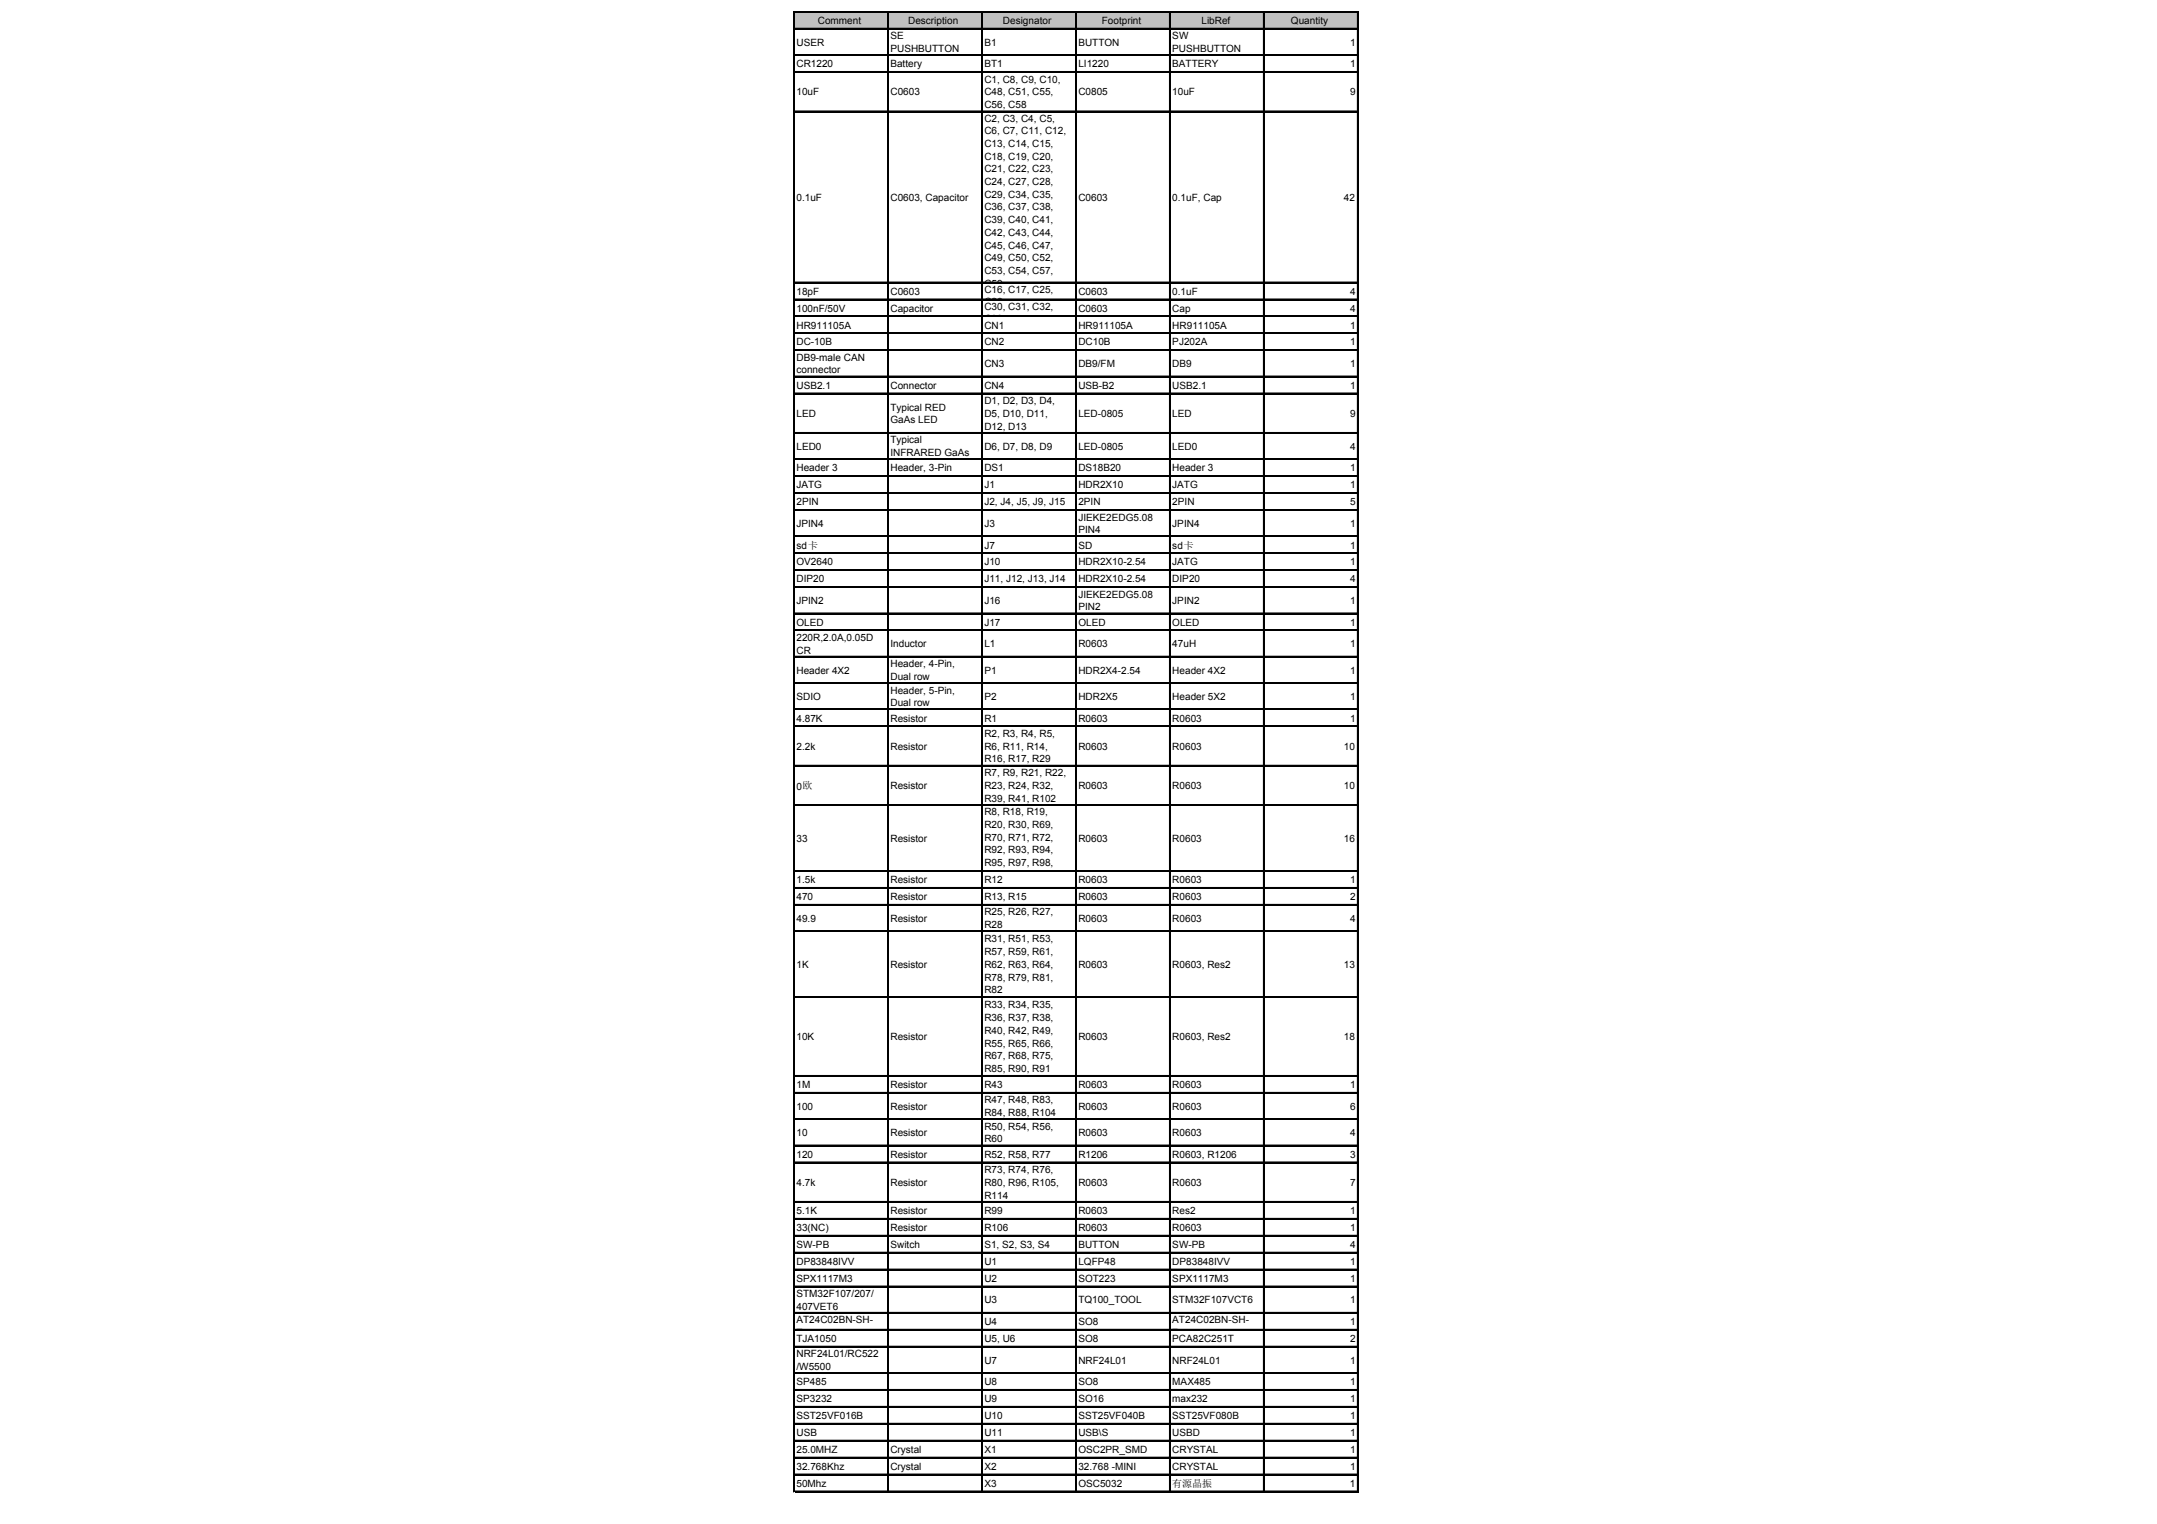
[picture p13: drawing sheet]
<svg xmlns="http://www.w3.org/2000/svg" width="297mm" height="210mm" viewBox="0 0 297 210" stroke-linecap="round" stroke-linejoin="round" font-family="sans-serif">
<defs><g id="words">
<g font-size="1.4">
<text x="112.6" y="3.3">Comment</text>
<text x="122.6" y="5.4">SE</text>
<text x="125.1" y="3.3">Description</text>
<text x="138.1" y="3.3">Designator</text>
<text x="151.7" y="3.3">Footprint</text>
<text x="161.4" y="5.4">SW</text>
<text x="165.5" y="3.3">LibRef</text>
<text x="177.8" y="3.3">Quantity</text>
<text x="109.7" y="6.3">USER</text>
<text x="109.7" y="9.3">CR1220</text>
<text x="122.6" y="7.2">PUSHBUTTON</text>
<text x="122.6" y="9.3">Battery</text>
<text x="135.6" y="6.3">B1</text>
<text x="135.6" y="9.3">BT1</text>
<text x="135.6" y="11.4">C1, C8, C9, C10,</text>
<text x="148.5" y="6.3">BUTTON</text>
<text x="148.5" y="9.3">LI1220</text>
<text x="161.4" y="7.2">PUSHBUTTON</text>
<text x="161.4" y="9.3">BATTERY</text>
<text x="185.9" y="6.3">1</text>
<text x="185.9" y="9.3">1</text>
<text x="109.7" y="13.1">10uF</text>
<text x="122.6" y="13.1">C0603</text>
<text x="135.6" y="13.1">C48, C51, C55,</text>
<text x="135.6" y="14.9">C56, C58</text>
<text x="135.6" y="16.7">C2, C3, C4, C5,</text>
<text x="148.5" y="13.1">C0805</text>
<text x="161.4" y="13.1">10uF</text>
<text x="185.9" y="13.1">9</text>
<text x="135.6" y="18.5">C6, C7, C11, C12,</text>
<text x="135.6" y="20.2">C13, C14, C15,</text>
<text x="135.6" y="22">C18, C19, C20,</text>
<text x="135.6" y="23.7">C21, C22, C23,</text>
<text x="109.7" y="27.6">0.1uF</text>
<text x="122.6" y="27.6">C0603, Capacitor</text>
<text x="135.6" y="25.5">C24, C27, C28,</text>
<text x="135.6" y="27.2">C29, C34, C35,</text>
<text x="135.6" y="29">C36, C37, C38,</text>
<text x="148.5" y="27.6">C0603</text>
<text x="161.4" y="27.6">0.1uF, Cap</text>
<text x="185.1" y="27.6">42</text>
<text x="135.6" y="30.7">C39, C40, C41,</text>
<text x="135.6" y="32.5">C42, C43, C44,</text>
<text x="135.6" y="34.2">C45, C46, C47,</text>
<text x="135.6" y="36">C49, C50, C52,</text>
<text x="109.7" y="40.6">18pF</text>
<text x="122.6" y="40.6">C0603</text>
<text x="135.6" y="37.7">C53, C54, C57,</text>
<text x="135.6" y="39.5">C59</text>
<text x="135.6" y="40.3">C16, C17, C25,</text>
<text x="148.5" y="40.6">C0603</text>
<text x="161.4" y="40.6">0.1uF</text>
<text x="185.9" y="40.6">4</text>
<text x="109.7" y="42.9">100nF/50V</text>
<text x="109.7" y="45.3">HR911105A</text>
<text x="109.7" y="47.6">DC-10B</text>
<text x="122.6" y="42.9">Capacitor</text>
<text x="135.6" y="42.1">C26</text>
<text x="135.6" y="42.6">C30, C31, C32,</text>
<text x="135.6" y="44.4">C33</text>
<text x="135.6" y="45.3">CN1</text>
<text x="135.6" y="47.6">CN2</text>
<text x="148.5" y="42.9">C0603</text>
<text x="148.5" y="45.3">HR911105A</text>
<text x="148.5" y="47.6">DC10B</text>
<text x="161.4" y="42.9">Cap</text>
<text x="161.4" y="45.3">HR911105A</text>
<text x="161.4" y="47.6">PJ202A</text>
<text x="185.9" y="42.9">4</text>
<text x="185.9" y="45.3">1</text>
<text x="185.9" y="47.6">1</text>
<text x="109.7" y="49.7">DB9-male CAN</text>
<text x="109.7" y="51.4">connector</text>
<text x="109.7" y="53.5">USB2.1</text>
<text x="122.6" y="53.5">Connector</text>
<text x="135.6" y="50.6">CN3</text>
<text x="135.6" y="53.5">CN4</text>
<text x="148.5" y="50.6">DB9/FM</text>
<text x="148.5" y="53.5">USB-B2</text>
<text x="161.4" y="50.6">DB9</text>
<text x="161.4" y="53.5">USB2.1</text>
<text x="185.9" y="50.6">1</text>
<text x="185.9" y="53.5">1</text>
<text x="109.7" y="57.4">LED</text>
<text x="122.6" y="56.5">Typical RED</text>
<text x="122.6" y="58.3">GaAs LED</text>
<text x="135.6" y="55.7">D1, D2, D3, D4,</text>
<text x="135.6" y="57.4">D5, D10, D11,</text>
<text x="135.6" y="59.2">D12, D13</text>
<text x="148.5" y="57.4">LED-0805</text>
<text x="161.4" y="57.4">LED</text>
<text x="185.9" y="57.4">9</text>
<text x="109.7" y="62">LED0</text>
<text x="109.7" y="64.9">Header 3</text>
<text x="122.6" y="61">Typical</text>
<text x="122.6" y="62.8">INFRARED GaAs</text>
<text x="122.6" y="64.5">LED</text>
<text x="122.6" y="64.9">Header, 3-Pin</text>
<text x="135.6" y="62">D6, D7, D8, D9</text>
<text x="135.6" y="64.9">DS1</text>
<text x="148.5" y="62">LED-0805</text>
<text x="148.5" y="64.9">DS18B20</text>
<text x="161.4" y="62">LED0</text>
<text x="161.4" y="64.9">Header 3</text>
<text x="185.9" y="62">4</text>
<text x="185.9" y="64.9">1</text>
<text x="109.7" y="67.3">JATG</text>
<text x="109.7" y="69.6">2PIN</text>
<text x="135.6" y="67.3">J1</text>
<text x="135.6" y="69.6">J2, J4, J5, J9, J15</text>
<text x="148.5" y="67.3">HDR2X10</text>
<text x="148.5" y="69.6">2PIN</text>
<text x="148.5" y="71.7">JIEKE2EDG5.08</text>
<text x="161.4" y="67.3">JATG</text>
<text x="161.4" y="69.6">2PIN</text>
<text x="185.9" y="67.3">1</text>
<text x="185.9" y="69.6">5</text>
<text x="109.7" y="72.6">JPIN4</text>
<text x="109.7" y="75.6">sd卡</text>
<text x="109.7" y="77.9">OV2640</text>
<text x="135.6" y="72.6">J3</text>
<text x="135.6" y="75.6">J7</text>
<text x="135.6" y="77.9">J10</text>
<text x="148.5" y="73.4">PIN4</text>
<text x="148.5" y="75.6">SD</text>
<text x="148.5" y="77.9">HDR2X10-2.54</text>
<text x="161.4" y="72.6">JPIN4</text>
<text x="161.4" y="75.6">sd卡</text>
<text x="161.4" y="77.9">JATG</text>
<text x="185.9" y="72.6">1</text>
<text x="185.9" y="75.6">1</text>
<text x="185.9" y="77.9">1</text>
<text x="109.7" y="80.2">DIP20</text>
<text x="109.7" y="83.2">JPIN2</text>
<text x="135.6" y="80.2">J11, J12, J13, J14</text>
<text x="135.6" y="83.2">J16</text>
<text x="148.5" y="80.2">HDR2X10-2.54</text>
<text x="148.5" y="82.3">JIEKE2EDG5.08</text>
<text x="161.4" y="80.2">DIP20</text>
<text x="161.4" y="83.2">JPIN2</text>
<text x="185.9" y="80.2">4</text>
<text x="185.9" y="83.2">1</text>
<text x="109.7" y="86.2">OLED</text>
<text x="109.7" y="88.3">220R,2.0A,0.05D</text>
<text x="122.6" y="89.1">Inductor</text>
<text x="135.6" y="86.2">J17</text>
<text x="135.6" y="89.1">L1</text>
<text x="148.5" y="84.1">PIN2</text>
<text x="148.5" y="86.2">OLED</text>
<text x="148.5" y="89.1">R0603</text>
<text x="161.4" y="86.2">OLED</text>
<text x="161.4" y="89.1">47uH</text>
<text x="185.9" y="86.2">1</text>
<text x="185.9" y="89.1">1</text>
<text x="109.7" y="90">CR</text>
<text x="109.7" y="92.8">Header 4X2</text>
<text x="122.6" y="91.9">Header, 4-Pin,</text>
<text x="122.6" y="93.6">Dual row</text>
<text x="122.6" y="95.5">Header, 5-Pin,</text>
<text x="135.6" y="92.8">P1</text>
<text x="148.5" y="92.8">HDR2X4-2.54</text>
<text x="161.4" y="92.8">Header 4X2</text>
<text x="185.9" y="92.8">1</text>
<text x="109.7" y="96.4">SDIO</text>
<text x="109.7" y="99.4">4.87K</text>
<text x="122.6" y="97.3">Dual row</text>
<text x="122.6" y="99.4">Resistor</text>
<text x="135.6" y="96.4">P2</text>
<text x="135.6" y="99.4">R1</text>
<text x="135.6" y="101.5">R2, R3, R4, R5,</text>
<text x="148.5" y="96.4">HDR2X5</text>
<text x="148.5" y="99.4">R0603</text>
<text x="161.4" y="96.4">Header 5X2</text>
<text x="161.4" y="99.4">R0603</text>
<text x="185.9" y="96.4">1</text>
<text x="185.9" y="99.4">1</text>
<text x="109.7" y="103.3">2.2k</text>
<text x="122.6" y="103.3">Resistor</text>
<text x="135.6" y="103.3">R6, R11, R14,</text>
<text x="135.6" y="105">R16, R17, R29</text>
<text x="135.6" y="106.9">R7, R9, R21, R22,</text>
<text x="148.5" y="103.3">R0603</text>
<text x="161.4" y="103.3">R0603</text>
<text x="185.1" y="103.3">10</text>
<text x="109.7" y="108.7">0欧</text>
<text x="122.6" y="108.7">Resistor</text>
<text x="135.6" y="108.7">R23, R24, R32,</text>
<text x="135.6" y="110.4">R39, R41, R102</text>
<text x="135.6" y="112.3">R8, R18, R19,</text>
<text x="148.5" y="108.7">R0603</text>
<text x="161.4" y="108.7">R0603</text>
<text x="185.1" y="108.7">10</text>
<text x="109.7" y="115.9">33</text>
<text x="122.6" y="115.9">Resistor</text>
<text x="135.6" y="114">R20, R30, R69,</text>
<text x="135.6" y="115.8">R70, R71, R72,</text>
<text x="135.6" y="117.5">R92, R93, R94,</text>
<text x="135.6" y="119.3">R95, R97, R98,</text>
<text x="148.5" y="115.9">R0603</text>
<text x="161.4" y="115.9">R0603</text>
<text x="185.1" y="115.9">16</text>
<text x="109.7" y="121.6">1.5k</text>
<text x="109.7" y="124">470</text>
<text x="122.6" y="121.6">Resistor</text>
<text x="122.6" y="124">Resistor</text>
<text x="135.6" y="121">R100</text>
<text x="135.6" y="121.6">R12</text>
<text x="135.6" y="124">R13, R15</text>
<text x="148.5" y="121.6">R0603</text>
<text x="148.5" y="124">R0603</text>
<text x="161.4" y="121.6">R0603</text>
<text x="161.4" y="124">R0603</text>
<text x="185.9" y="121.6">1</text>
<text x="185.9" y="124">2</text>
<text x="109.7" y="126.9">49.9</text>
<text x="122.6" y="126.9">Resistor</text>
<text x="135.6" y="126.1">R25, R26, R27,</text>
<text x="135.6" y="127.8">R28</text>
<text x="135.6" y="129.8">R31, R51, R53,</text>
<text x="135.6" y="131.5">R57, R59, R61,</text>
<text x="148.5" y="126.9">R0603</text>
<text x="161.4" y="126.9">R0603</text>
<text x="185.9" y="126.9">4</text>
<text x="109.7" y="133.3">1K</text>
<text x="122.6" y="133.3">Resistor</text>
<text x="135.6" y="133.3">R62, R63, R64,</text>
<text x="135.6" y="135">R78, R79, R81,</text>
<text x="135.6" y="136.8">R82</text>
<text x="148.5" y="133.3">R0603</text>
<text x="161.4" y="133.3">R0603, Res2</text>
<text x="185.1" y="133.3">13</text>
<text x="109.7" y="143.3">10K</text>
<text x="122.6" y="143.3">Resistor</text>
<text x="135.6" y="138.9">R33, R34, R35,</text>
<text x="135.6" y="140.6">R36, R37, R38,</text>
<text x="135.6" y="142.4">R40, R42, R49,</text>
<text x="148.5" y="143.3">R0603</text>
<text x="161.4" y="143.3">R0603, Res2</text>
<text x="185.1" y="143.3">18</text>
<text x="109.7" y="149.9">1M</text>
<text x="122.6" y="149.9">Resistor</text>
<text x="135.6" y="144.1">R55, R65, R66,</text>
<text x="135.6" y="145.9">R67, R68, R75,</text>
<text x="135.6" y="147.6">R85, R90, R91</text>
<text x="135.6" y="149.9">R43</text>
<text x="148.5" y="149.9">R0603</text>
<text x="161.4" y="149.9">R0603</text>
<text x="185.9" y="149.9">1</text>
<text x="109.7" y="152.8">100</text>
<text x="122.6" y="152.8">Resistor</text>
<text x="135.6" y="152">R47, R48, R83,</text>
<text x="135.6" y="153.7">R84, R88, R104</text>
<text x="135.6" y="155.6">R50, R54, R56,</text>
<text x="148.5" y="152.8">R0603</text>
<text x="161.4" y="152.8">R0603</text>
<text x="185.9" y="152.8">6</text>
<text x="109.7" y="156.5">10</text>
<text x="109.7" y="159.5">120</text>
<text x="122.6" y="156.5">Resistor</text>
<text x="122.6" y="159.5">Resistor</text>
<text x="135.6" y="157.3">R60</text>
<text x="135.6" y="159.5">R52, R58, R77</text>
<text x="135.6" y="161.6">R73, R74, R76,</text>
<text x="148.5" y="156.5">R0603</text>
<text x="148.5" y="159.5">R1206</text>
<text x="161.4" y="156.5">R0603</text>
<text x="161.4" y="159.5">R0603, R1206</text>
<text x="185.9" y="156.5">4</text>
<text x="185.9" y="159.5">3</text>
<text x="109.7" y="163.3">4.7k</text>
<text x="109.7" y="167.2">5.1K</text>
<text x="122.6" y="163.3">Resistor</text>
<text x="122.6" y="167.2">Resistor</text>
<text x="135.6" y="163.3">R80, R96, R105,</text>
<text x="135.6" y="165.1">R114</text>
<text x="135.6" y="167.2">R99</text>
<text x="148.5" y="163.3">R0603</text>
<text x="148.5" y="167.2">R0603</text>
<text x="161.4" y="163.3">R0603</text>
<text x="161.4" y="167.2">Res2</text>
<text x="185.9" y="163.3">7</text>
<text x="185.9" y="167.2">1</text>
<text x="109.7" y="169.6">33(NC)</text>
<text x="109.7" y="171.9">SW-PB</text>
<text x="122.6" y="169.6">Resistor</text>
<text x="122.6" y="171.9">Switch</text>
<text x="135.6" y="169.6">R106</text>
<text x="135.6" y="171.9">S1, S2, S3, S4</text>
<text x="148.5" y="169.6">R0603</text>
<text x="148.5" y="171.9">BUTTON</text>
<text x="161.4" y="169.6">R0603</text>
<text x="161.4" y="171.9">SW-PB</text>
<text x="185.9" y="169.6">1</text>
<text x="185.9" y="171.9">4</text>
<text x="109.7" y="174.2">DP83848IVV</text>
<text x="109.7" y="176.5">SPX1117M3</text>
<text x="109.7" y="178.6">STM32F107/207/</text>
<text x="135.6" y="174.2">U1</text>
<text x="135.6" y="176.5">U2</text>
<text x="135.6" y="179.5">U3</text>
<text x="148.5" y="174.2">LQFP48</text>
<text x="148.5" y="176.5">SOT223</text>
<text x="148.5" y="179.5">TQ100_TOOL</text>
<text x="161.4" y="174.2">DP83848IVV</text>
<text x="161.4" y="176.5">SPX1117M3</text>
<text x="161.4" y="179.5">STM32F107VCT6</text>
<text x="185.9" y="174.2">1</text>
<text x="185.9" y="176.5">1</text>
<text x="185.9" y="179.5">1</text>
<text x="109.7" y="180.4">407VET6</text>
<text x="109.7" y="182.2">AT24C02BN-SH-</text>
<text x="109.7" y="184">T</text>
<text x="109.7" y="184.8">TJA1050</text>
<text x="135.6" y="182.5">U4</text>
<text x="135.6" y="184.8">U5, U6</text>
<text x="148.5" y="182.5">SO8</text>
<text x="148.5" y="184.8">SO8</text>
<text x="161.4" y="182.2">AT24C02BN-SH-</text>
<text x="161.4" y="184">T</text>
<text x="161.4" y="184.8">PCA82C251T</text>
<text x="185.9" y="182.5">1</text>
<text x="185.9" y="184.8">2</text>
<text x="109.7" y="186.9">NRF24L01/RC522</text>
<text x="109.7" y="188.7">/W5500</text>
<text x="109.7" y="190.8">SP485</text>
<text x="135.6" y="187.8">U7</text>
<text x="135.6" y="190.8">U8</text>
<text x="148.5" y="187.8">NRF24L01</text>
<text x="148.5" y="190.8">SO8</text>
<text x="161.4" y="187.8">NRF24L01</text>
<text x="161.4" y="190.8">MAX485</text>
<text x="185.9" y="187.8">1</text>
<text x="185.9" y="190.8">1</text>
<text x="109.7" y="193.1">SP3232</text>
<text x="109.7" y="195.4">SST25VF016B</text>
<text x="109.7" y="197.8">USB</text>
<text x="135.6" y="193.1">U9</text>
<text x="135.6" y="195.4">U10</text>
<text x="135.6" y="197.8">U11</text>
<text x="148.5" y="193.1">SO16</text>
<text x="148.5" y="195.4">SST25VF040B</text>
<text x="148.5" y="197.8">USB\S</text>
<text x="161.4" y="193.1">max232</text>
<text x="161.4" y="195.4">SST25VF080B</text>
<text x="161.4" y="197.8">USBD</text>
<text x="185.9" y="193.1">1</text>
<text x="185.9" y="195.4">1</text>
<text x="185.9" y="197.8">1</text>
<text x="109.7" y="200.1">25.0MHZ</text>
<text x="109.7" y="202.4">32.768Khz</text>
<text x="122.6" y="200.1">Crystal</text>
<text x="122.6" y="202.4">Crystal</text>
<text x="135.6" y="200.1">X1</text>
<text x="135.6" y="202.4">X2</text>
<text x="148.5" y="200.1">OSC2PR_SMD</text>
<text x="148.5" y="202.4">32.768 -MINI</text>
<text x="161.4" y="200.1">CRYSTAL</text>
<text x="161.4" y="202.4">CRYSTAL</text>
<text x="185.9" y="200.1">1</text>
<text x="185.9" y="202.4">1</text>
<text x="109.7" y="204.8">50Mhz</text>
<text x="135.6" y="204.8">X3</text>
<text x="148.5" y="204.8">OSC5032</text>
<text x="161.4" y="204.9">有源晶振</text>
<text x="185.9" y="204.8">1</text>
</g>
</g></defs>
<path d="M109.4 1.7h77.6v2.3h-77.6z" fill="#c0c0c0"/>
<g fill="none" stroke="#000" stroke-width=".14">
<path d="M109.3 1.6v203.9M109.5 1.6h77.6M109.5 3.9h77.6M109.5 7.5h77.6M109.5 9.8h77.6M109.5 15.3h77.6M122.2 1.7v203.8M135.2 1.7v203.8M148.1 1.7v203.8M161 1.7v203.8M174 1.7v203.8M186.9 1.7v203.8"/>
<path d="M109.5 38.8h77.6M109.5 41.2h77.6M109.5 43.5h77.6M109.5 45.8h77.6M109.5 48.2h77.6M109.5 51.8h77.6M109.5 54.1h77.6M109.5 59.6h77.6M109.5 63.2h77.6M109.5 65.5h77.6M109.5 67.9h77.6M109.5 70.2h77.6"/>
<path d="M109.5 73.8h77.6M109.5 76.1h77.6M109.5 78.5h77.6M109.5 80.8h77.6M109.5 84.4h77.6M109.5 86.8h77.6M109.5 90.4h77.6M109.5 94h77.6M109.5 97.6h77.6M109.5 100h77.6M109.5 105.4h77.6M109.5 110.8h77.6"/>
<path d="M109.5 119.9h77.6M109.5 122.2h77.6M109.5 124.6h77.6M109.5 128.2h77.6M109.5 137.2h77.6M109.5 148.1h77.6M109.5 150.5h77.6M109.5 154.1h77.6M109.5 157.7h77.6M109.5 160h77.6M109.5 165.5h77.6M109.5 167.8h77.6"/>
<path d="M109.5 170.1h77.6M109.5 172.5h77.6M109.5 174.8h77.6M109.5 177.1h77.6M109.5 180.8h77.6M109.5 183.1h77.6M109.5 185.4h77.6M109.5 189h77.6M109.5 191.4h77.6M109.5 193.7h77.6M109.5 196h77.6M109.5 198.4h77.6"/>
<path d="M109.5 200.7h77.6M109.5 203h77.6M109.5 205.4h77.6"/>
</g>
<path d="M109.4 1.6v203.9M122.3 1.7v203.8M135.3 1.7v203.8M148.2 1.7v203.8M161.1 1.7v203.8M174.1 1.7v203.8M187 1.7v203.8" fill="none" stroke="#000" stroke-width=".18"/>
<g fill="none" stroke="#000" stroke-width=".17">
<path d="M109.5 1.6h77.6M109.5 4h77.6M109.5 7.6h77.6M109.5 9.9h77.6M109.5 15.4h77.6M109.5 38.9h77.6M109.5 41.3h77.6M109.5 43.6h77.6M109.5 45.9h77.6M109.5 48.3h77.6M109.5 51.9h77.6M109.5 54.2h77.6"/>
<path d="M109.5 59.6h77.6M109.5 63.3h77.6M109.5 65.6h77.6M109.5 67.9h77.6M109.5 70.3h77.6M109.5 73.9h77.6M109.5 76.2h77.6M109.5 78.6h77.6M109.5 80.9h77.6M109.5 84.5h77.6M109.5 86.8h77.6M109.5 90.5h77.6"/>
<path d="M109.5 94.1h77.6M109.5 97.7h77.6M109.5 100h77.6M109.5 105.5h77.6M109.5 110.9h77.6M109.5 120h77.6M109.5 122.3h77.6M109.5 124.6h77.6M109.5 128.3h77.6M109.5 137.3h77.6M109.5 148.2h77.6M109.5 150.5h77.6"/>
<path d="M109.5 154.2h77.6M109.5 157.8h77.6M109.5 160.1h77.6M109.5 165.6h77.6M109.5 167.9h77.6M109.5 170.2h77.6M109.5 172.6h77.6M109.5 174.9h77.6M109.5 177.2h77.6M109.5 180.8h77.6M109.5 183.2h77.6M109.5 185.5h77.6"/>
<path d="M109.5 189.1h77.6M109.5 191.5h77.6M109.5 193.8h77.6M109.5 196.1h77.6M109.5 198.4h77.6M109.5 200.8h77.6M109.5 203.1h77.6M109.5 205.4h77.6"/>
</g>
<use href="#words"/>
</svg>
